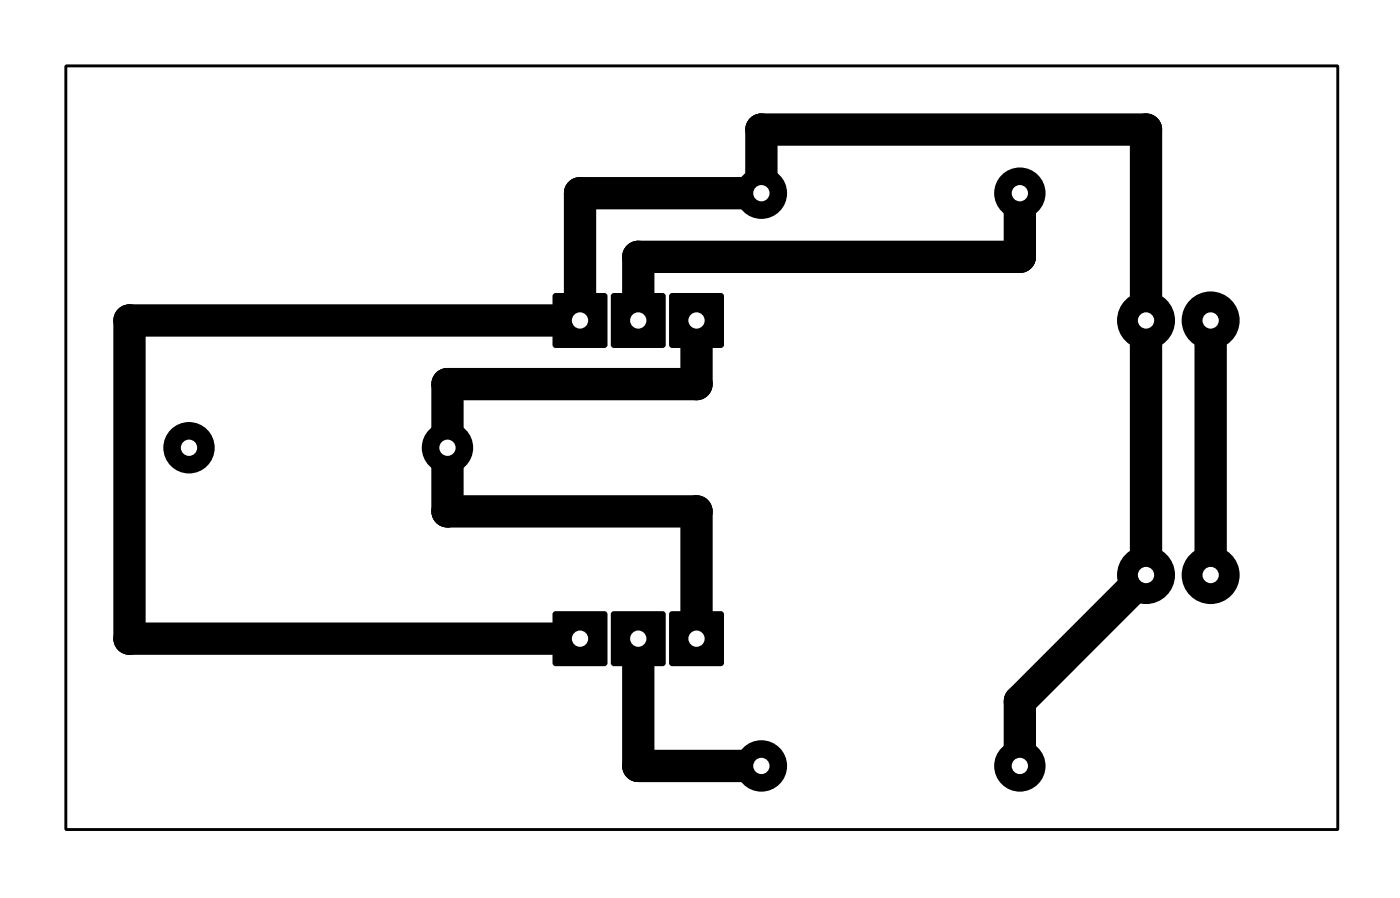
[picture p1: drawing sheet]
<svg xmlns="http://www.w3.org/2000/svg" width="55mm" height="35mm" viewBox="0 0 55 35" stroke-linecap="round" stroke-linejoin="round" font-family="sans-serif">
<g fill="#000">
<path d="M21.7 11.6l2.1-.1 .1 2.1h-2.1z" fill-rule="evenodd"/>
<path d="M24 11.6l2.1-.1v2.1h-2z" fill-rule="evenodd"/>
<path d="M26.3 11.6l2.1-.1v2.1h-2z" fill-rule="evenodd"/>
<path d="M21.7 24.1l2.1-.1 .1 2.1h-2.1z" fill-rule="evenodd"/>
<path d="M24 24.1l2.1-.1v2.1h-2z" fill-rule="evenodd"/>
<path d="M26.3 24.1l2.1-.1v2.1h-2z" fill-rule="evenodd"/>
<circle cx="5.1" cy="12.6" r=".63"/>
<circle cx="7.4" cy="17.6" r="1.01"/>
<circle cx="17.6" cy="17.6" r="1.01"/>
<circle cx="17.6" cy="15.1" r=".63"/>
<circle cx="22.8" cy="7.6" r=".63"/>
<circle cx="25.1" cy="10.1" r=".63"/>
<circle cx="27.4" cy="15.1" r=".63"/>
<circle cx="29.9" cy="7.6" r="1.01"/>
<circle cx="29.9" cy="5.1" r=".63"/>
<circle cx="40.1" cy="7.6" r="1.01"/>
<circle cx="40.1" cy="10.1" r=".63"/>
<circle cx="45" cy="12.6" r="1.14"/>
<circle cx="45" cy="5.1" r=".63"/>
<circle cx="47.6" cy="12.6" r="1.14"/>
<circle cx="5.1" cy="25.1" r=".63"/>
<circle cx="17.6" cy="20.1" r=".63"/>
<circle cx="25.1" cy="30.1" r=".63"/>
<circle cx="27.4" cy="20.1" r=".63"/>
<circle cx="29.9" cy="30.1" r="1.01"/>
<circle cx="40.1" cy="30.1" r="1.01"/>
<circle cx="40.1" cy="27.6" r=".63"/>
<circle cx="45" cy="22.6" r="1.14"/>
<circle cx="47.6" cy="22.6" r="1.14"/>
</g>
<path d="M2.6 2.6h50v30h-50z" fill="none" stroke="#000" stroke-width=".1"/>
<path d="M27.4 12.6v2.5h-9.8v5h9.8v5M40.1 7.6v2.5h-15v2.5M47.6 12.6v10M22.8 25.1h-17.7v-12.5h17.7v-5h7.1v-2.5h15.1v17.5l-4.9 4.9v2.6M25.1 25.1v5h4.8" fill="none" stroke="#000" stroke-width="1.3"/>
<path d="M26.4 11.6h1.9v1.9h-1.9z" fill="#000"/>
<circle cx="27.4" cy="12.6" r=".32" fill="#fff"/>
<path d="M24.1 11.6h1.9v1.9h-1.9z" fill="#000"/>
<circle cx="25.1" cy="12.6" r=".32" fill="#fff"/>
<path d="M21.8 11.6h1.9v1.9h-1.9z" fill="#000"/>
<circle cx="22.8" cy="12.6" r=".32" fill="#fff"/>
<path d="M26.4 24.1h1.9v1.9h-1.9z" fill="#000"/>
<circle cx="27.4" cy="25.1" r=".32" fill="#fff"/>
<path d="M24.1 24.1h1.9v1.9h-1.9z" fill="#000"/>
<circle cx="25.1" cy="25.1" r=".32" fill="#fff"/>
<path d="M21.8 24.1h1.9v1.9h-1.9z" fill="#000"/>
<circle cx="22.8" cy="25.1" r=".32" fill="#fff"/>
<circle cx="40.1" cy="7.6" r=".89" fill="#000"/>
<circle cx="40.1" cy="7.6" r=".32" fill="#fff"/>
<circle cx="29.9" cy="7.6" r=".89" fill="#000"/>
<circle cx="29.9" cy="7.6" r=".32" fill="#fff"/>
<circle cx="40.1" cy="30.1" r=".89" fill="#000"/>
<circle cx="40.1" cy="30.1" r=".32" fill="#fff"/>
<circle cx="29.9" cy="30.1" r=".89" fill="#000"/>
<circle cx="29.9" cy="30.1" r=".32" fill="#fff"/>
<circle cx="17.6" cy="17.6" r=".89" fill="#000"/>
<circle cx="17.6" cy="17.6" r=".32" fill="#fff"/>
<circle cx="7.4" cy="17.6" r=".89" fill="#000"/>
<circle cx="7.4" cy="17.6" r=".32" fill="#fff"/>
<circle cx="47.6" cy="12.6" r="1.01" fill="#000"/>
<circle cx="47.6" cy="12.6" r=".32" fill="#fff"/>
<circle cx="45" cy="12.6" r="1.01" fill="#000"/>
<circle cx="45" cy="12.6" r=".32" fill="#fff"/>
<circle cx="47.6" cy="22.6" r="1.01" fill="#000"/>
<circle cx="47.6" cy="22.6" r=".32" fill="#fff"/>
<circle cx="45" cy="22.6" r="1.01" fill="#000"/>
<circle cx="45" cy="22.6" r=".32" fill="#fff"/>
<path d="M2.6 2.6h50v30h-50z" fill="none" stroke="#000" stroke-width=".1"/>
</svg>
